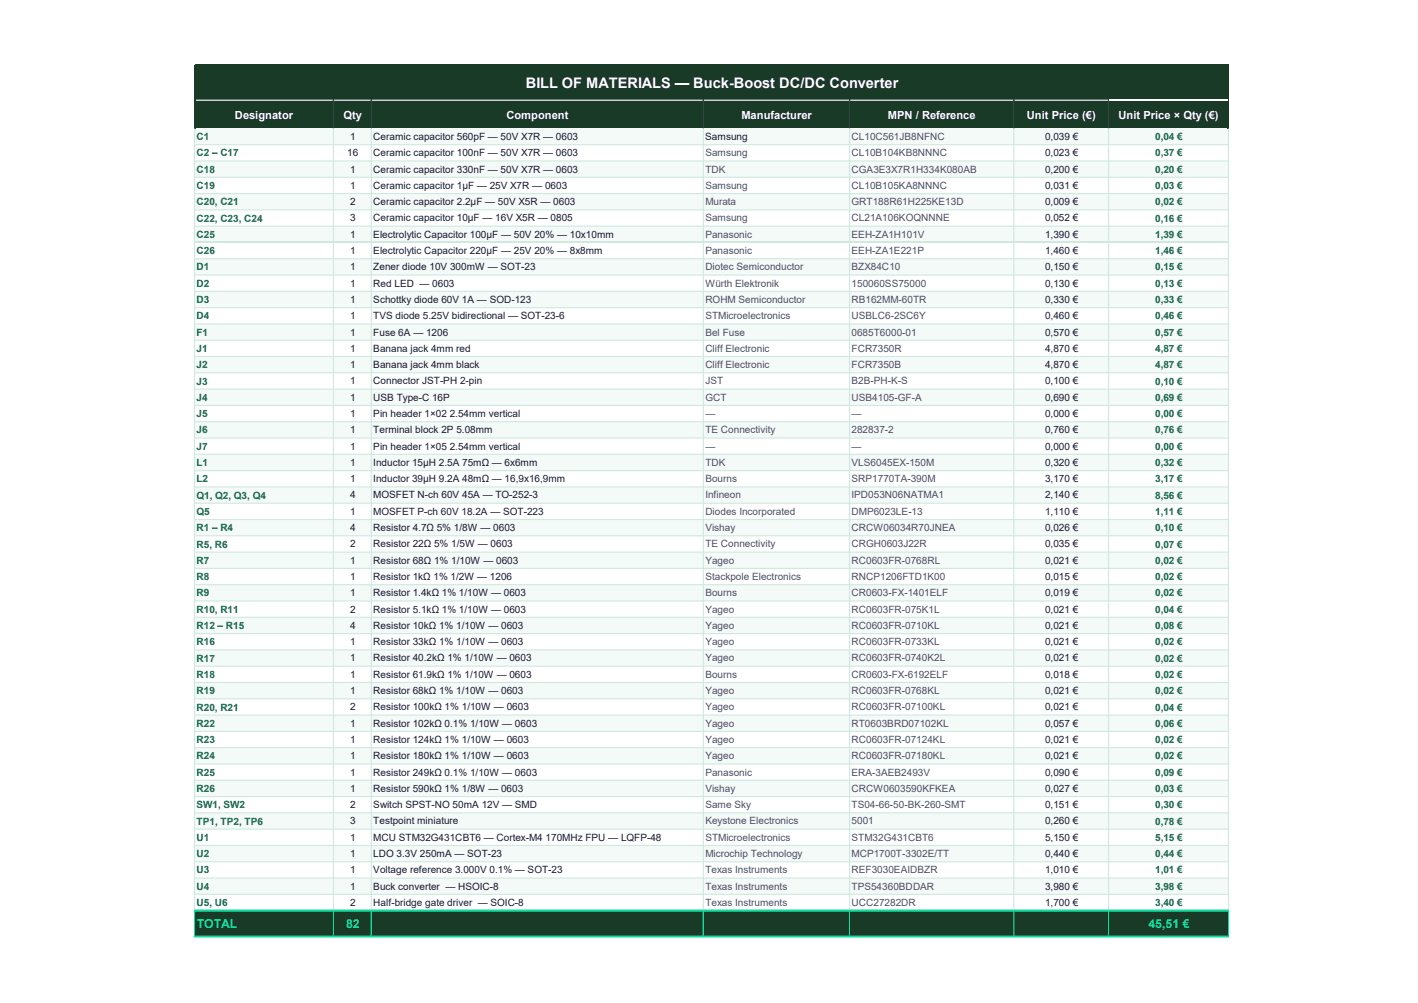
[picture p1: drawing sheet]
<svg xmlns="http://www.w3.org/2000/svg" width="420mm" height="297mm" viewBox="0 0 420 297" stroke-linecap="round" stroke-linejoin="round" font-family="sans-serif">
<defs><g id="words">
<text font-size="4.3" fill="#fff" x="155.7" y="26">BILL OF MATERIALS — Buck-Boost DC/DC Converter</text>
<g font-size="3.6" fill="#00e5a0">
<text x="58.3" y="274.8">TOTAL</text>
<text x="102.5" y="274.8">82</text>
<text x="340.2" y="274.8">45,51 €</text>
</g>
<g font-size="3.3" fill="#fff">
<text x="69.6" y="35.1">Designator</text>
<text x="101.7" y="35.1">Qty</text>
<text x="150" y="35.1">Component</text>
<text x="219.6" y="35.1">Manufacturer</text>
<text x="263" y="35.1">MPN / Reference</text>
<text x="304.2" y="35.1">Unit Price (€)</text>
<text x="331.3" y="35.1">Unit Price × Qty (€)</text>
</g>
<g font-size="3" fill="#0d6e4a">
<text x="58.2" y="41.5">C1</text>
<text x="342.1" y="41.5">0,04 €</text>
<text x="58.2" y="46.3">C2 – C17</text>
<text x="342.1" y="46.3">0,37 €</text>
<text x="58.2" y="51.1">C18</text>
<text x="342.1" y="51.1">0,20 €</text>
<text x="58.2" y="56">C19</text>
<text x="342.1" y="56">0,03 €</text>
<text x="58.2" y="60.8">C20, C21</text>
<text x="58.2" y="65.6">C22, C23, C24</text>
<text x="342.1" y="60.8">0,02 €</text>
<text x="342.1" y="65.6">0,16 €</text>
<text x="58.2" y="70.4">C25</text>
<text x="342.1" y="70.4">1,39 €</text>
<text x="58.2" y="75.3">C26</text>
<text x="342.1" y="75.3">1,46 €</text>
<text x="58.2" y="80.1">D1</text>
<text x="342.1" y="80.1">0,15 €</text>
<text x="58.2" y="84.9">D2</text>
<text x="58.2" y="89.7">D3</text>
<text x="342.1" y="84.9">0,13 €</text>
<text x="342.1" y="89.7">0,33 €</text>
<text x="58.2" y="94.6">D4</text>
<text x="342.1" y="94.6">0,46 €</text>
<text x="58.2" y="99.4">F1</text>
<text x="342.1" y="99.4">0,57 €</text>
<text x="58.2" y="104.2">J1</text>
<text x="342.1" y="104.2">4,87 €</text>
<text x="58.2" y="109.1">J2</text>
<text x="58.2" y="113.9">J3</text>
<text x="342.1" y="109.1">4,87 €</text>
<text x="342.1" y="113.9">0,10 €</text>
<text x="58.2" y="118.7">J4</text>
<text x="342.1" y="118.7">0,69 €</text>
<text x="58.2" y="123.5">J5</text>
<text x="342.1" y="123.5">0,00 €</text>
<text x="58.2" y="128.4">J6</text>
<text x="342.1" y="128.4">0,76 €</text>
<text x="58.2" y="133.2">J7</text>
<text x="342.1" y="133.2">0,00 €</text>
<text x="58.2" y="138">L1</text>
<text x="58.2" y="142.8">L2</text>
<text x="342.1" y="138">0,32 €</text>
<text x="342.1" y="142.8">3,17 €</text>
<text x="58.2" y="147.7">Q1, Q2, Q3, Q4</text>
<text x="342.1" y="147.7">8,56 €</text>
<text x="58.2" y="152.5">Q5</text>
<text x="342.1" y="152.5">1,11 €</text>
<text x="58.2" y="157.3">R1 – R4</text>
<text x="342.1" y="157.3">0,10 €</text>
<text x="58.2" y="162.1">R5, R6</text>
<text x="58.2" y="167">R7</text>
<text x="342.1" y="162.1">0,07 €</text>
<text x="342.1" y="167">0,02 €</text>
<text x="58.2" y="171.8">R8</text>
<text x="342.1" y="171.8">0,02 €</text>
<text x="58.2" y="176.6">R9</text>
<text x="342.1" y="176.6">0,02 €</text>
<text x="58.2" y="181.4">R10, R11</text>
<text x="342.1" y="181.4">0,04 €</text>
<text x="58.2" y="186.3">R12 – R15</text>
<text x="58.2" y="191.1">R16</text>
<text x="342.1" y="186.3">0,08 €</text>
<text x="342.1" y="191.1">0,02 €</text>
<text x="58.2" y="195.9">R17</text>
<text x="342.1" y="195.9">0,02 €</text>
<text x="58.2" y="200.7">R18</text>
<text x="342.1" y="200.7">0,02 €</text>
<text x="58.2" y="205.6">R19</text>
<text x="342.1" y="205.6">0,02 €</text>
<text x="58.2" y="210.4">R20, R21</text>
<text x="58.2" y="215.2">R22</text>
<text x="342.1" y="210.4">0,04 €</text>
<text x="342.1" y="215.2">0,06 €</text>
<text x="58.2" y="220">R23</text>
<text x="342.1" y="220">0,02 €</text>
<text x="58.2" y="224.9">R24</text>
<text x="342.1" y="224.9">0,02 €</text>
<text x="58.2" y="229.7">R25</text>
<text x="342.1" y="229.7">0,09 €</text>
<text x="58.2" y="234.5">R26</text>
<text x="58.2" y="239.4">SW1, SW2</text>
<text x="342.1" y="234.5">0,03 €</text>
<text x="342.1" y="239.4">0,30 €</text>
<text x="58.2" y="244.2">TP1, TP2, TP6</text>
<text x="342.1" y="244.2">0,78 €</text>
<text x="58.2" y="249">U1</text>
<text x="342.1" y="249">5,15 €</text>
<text x="58.2" y="253.8">U2</text>
<text x="342.1" y="253.8">0,44 €</text>
<text x="58.2" y="258.7">U3</text>
<text x="58.2" y="263.5">U4</text>
<text x="342.1" y="258.7">1,01 €</text>
<text x="342.1" y="263.5">3,98 €</text>
<text x="58.2" y="268.3">U5, U6</text>
<text x="342.1" y="268.3">3,40 €</text>
</g>
<g font-size="3" fill="#1a1a2e">
<text x="103.7" y="41.4">1</text>
<text x="110.6" y="41.4">Ceramic capacitor 560pF — 50V X7R — 0603</text>
<text x="208.9" y="41.4">Samsung</text>
<text x="309.5" y="41.4">0,039 €</text>
<text x="102.9" y="46.3">16</text>
<text x="110.6" y="46.3">Ceramic capacitor 100nF — 50V X7R — 0603</text>
<text x="309.5" y="46.3">0,023 €</text>
<text x="103.7" y="51.1">1</text>
<text x="110.6" y="51.1">Ceramic capacitor 330nF — 50V X7R — 0603</text>
<text x="309.5" y="51.1">0,200 €</text>
<text x="103.7" y="55.9">1</text>
<text x="110.6" y="55.9">Ceramic capacitor 1µF — 25V X7R — 0603</text>
<text x="309.5" y="55.9">0,031 €</text>
<text x="103.7" y="60.7">2</text>
<text x="103.7" y="65.6">3</text>
<text x="110.6" y="60.7">Ceramic capacitor 2.2µF — 50V X5R — 0603</text>
<text x="110.6" y="65.6">Ceramic capacitor 10µF — 16V X5R — 0805</text>
<text x="309.5" y="60.7">0,009 €</text>
<text x="309.5" y="65.6">0,052 €</text>
<text x="103.7" y="70.4">1</text>
<text x="110.6" y="70.4">Electrolytic Capacitor 100µF — 50V 20% — 10x10mm</text>
<text x="309.5" y="70.4">1,390 €</text>
<text x="103.7" y="75.2">1</text>
<text x="110.6" y="75.2">Electrolytic Capacitor 220µF — 25V 20% — 8x8mm</text>
<text x="309.5" y="75.2">1,460 €</text>
<text x="103.7" y="80.1">1</text>
<text x="110.6" y="80.1">Zener diode 10V 300mW — SOT-23</text>
<text x="309.5" y="80.1">0,150 €</text>
<text x="103.7" y="84.9">1</text>
<text x="103.7" y="89.7">1</text>
<text x="110.6" y="84.9">Red LED — 0603</text>
<text x="110.6" y="89.7">Schottky diode 60V 1A — SOD-123</text>
<text x="309.5" y="84.9">0,130 €</text>
<text x="309.5" y="89.7">0,330 €</text>
<text x="103.7" y="94.5">1</text>
<text x="110.6" y="94.5">TVS diode 5.25V bidirectional — SOT-23-6</text>
<text x="309.5" y="94.5">0,460 €</text>
<text x="103.7" y="99.4">1</text>
<text x="110.6" y="99.4">Fuse 6A — 1206</text>
<text x="309.5" y="99.4">0,570 €</text>
<text x="103.7" y="104.2">1</text>
<text x="110.6" y="104.2">Banana jack 4mm red</text>
<text x="309.5" y="104.2">4,870 €</text>
<text x="103.7" y="109">1</text>
<text x="103.7" y="113.8">1</text>
<text x="110.6" y="109">Banana jack 4mm black</text>
<text x="110.6" y="113.8">Connector JST-PH 2-pin</text>
<text x="309.5" y="109">4,870 €</text>
<text x="309.5" y="113.8">0,100 €</text>
<text x="103.7" y="118.7">1</text>
<text x="110.6" y="118.7">USB Type-C 16P</text>
<text x="309.5" y="118.7">0,690 €</text>
<text x="103.7" y="123.5">1</text>
<text x="110.6" y="123.5">Pin header 1×02 2.54mm vertical</text>
<text x="309.5" y="123.5">0,000 €</text>
<text x="103.7" y="128.3">1</text>
<text x="110.6" y="128.3">Terminal block 2P 5.08mm</text>
<text x="309.5" y="128.3">0,760 €</text>
<text x="103.7" y="133.1">1</text>
<text x="103.7" y="138">1</text>
<text x="110.6" y="133.1">Pin header 1×05 2.54mm vertical</text>
<text x="110.6" y="138">Inductor 15µH 2.5A 75mΩ — 6x6mm</text>
<text x="309.5" y="133.1">0,000 €</text>
<text x="309.5" y="138">0,320 €</text>
<text x="103.7" y="142.8">1</text>
<text x="110.6" y="142.8">Inductor 39µH 9.2A 48mΩ — 16,9x16,9mm</text>
<text x="309.5" y="142.8">3,170 €</text>
<text x="103.7" y="147.6">4</text>
<text x="110.6" y="147.6">MOSFET N-ch 60V 45A — TO-252-3</text>
<text x="309.5" y="147.6">2,140 €</text>
<text x="103.7" y="152.4">1</text>
<text x="110.6" y="152.4">MOSFET P-ch 60V 18.2A — SOT-223</text>
<text x="309.5" y="152.4">1,110 €</text>
<text x="103.7" y="157.3">4</text>
<text x="110.6" y="157.3">Resistor 4.7Ω 5% 1/8W — 0603</text>
<text x="309.5" y="157.3">0,026 €</text>
<text x="103.7" y="162.1">2</text>
<text x="103.7" y="166.9">1</text>
<text x="110.6" y="162.1">Resistor 22Ω 5% 1/5W — 0603</text>
<text x="110.6" y="166.9">Resistor 68Ω 1% 1/10W — 0603</text>
<text x="309.5" y="162.1">0,035 €</text>
<text x="309.5" y="166.9">0,021 €</text>
<text x="103.7" y="171.7">1</text>
<text x="110.6" y="171.7">Resistor 1kΩ 1% 1/2W — 1206</text>
<text x="309.5" y="171.7">0,015 €</text>
<text x="103.7" y="176.6">1</text>
<text x="110.6" y="176.6">Resistor 1.4kΩ 1% 1/10W — 0603</text>
<text x="309.5" y="176.6">0,019 €</text>
<text x="103.7" y="181.4">2</text>
<text x="110.6" y="181.4">Resistor 5.1kΩ 1% 1/10W — 0603</text>
<text x="309.5" y="181.4">0,021 €</text>
<text x="103.7" y="186.2">4</text>
<text x="103.7" y="191.1">1</text>
<text x="110.6" y="186.2">Resistor 10kΩ 1% 1/10W — 0603</text>
<text x="110.6" y="191.1">Resistor 33kΩ 1% 1/10W — 0603</text>
<text x="309.5" y="186.2">0,021 €</text>
<text x="309.5" y="191.1">0,021 €</text>
<text x="103.7" y="195.9">1</text>
<text x="110.6" y="195.9">Resistor 40.2kΩ 1% 1/10W — 0603</text>
<text x="309.5" y="195.9">0,021 €</text>
<text x="103.7" y="200.7">1</text>
<text x="110.6" y="200.7">Resistor 61.9kΩ 1% 1/10W — 0603</text>
<text x="309.5" y="200.7">0,018 €</text>
<text x="103.7" y="205.5">1</text>
<text x="110.6" y="205.5">Resistor 68kΩ 1% 1/10W — 0603</text>
<text x="309.5" y="205.5">0,021 €</text>
<text x="103.7" y="210.4">2</text>
<text x="103.7" y="215.2">1</text>
<text x="110.6" y="210.4">Resistor 100kΩ 1% 1/10W — 0603</text>
<text x="110.6" y="215.2">Resistor 102kΩ 0.1% 1/10W — 0603</text>
<text x="309.5" y="210.4">0,021 €</text>
<text x="309.5" y="215.2">0,057 €</text>
<text x="103.7" y="220">1</text>
<text x="110.6" y="220">Resistor 124kΩ 1% 1/10W — 0603</text>
<text x="309.5" y="220">0,021 €</text>
<text x="103.7" y="224.8">1</text>
<text x="110.6" y="224.8">Resistor 180kΩ 1% 1/10W — 0603</text>
<text x="309.5" y="224.8">0,021 €</text>
<text x="103.7" y="229.7">1</text>
<text x="110.6" y="229.7">Resistor 249kΩ 0.1% 1/10W — 0603</text>
<text x="309.5" y="229.7">0,090 €</text>
<text x="103.7" y="234.5">1</text>
<text x="103.7" y="239.3">2</text>
<text x="110.6" y="234.5">Resistor 590kΩ 1% 1/8W — 0603</text>
<text x="110.6" y="239.3">Switch SPST-NO 50mA 12V — SMD</text>
<text x="309.5" y="234.5">0,027 €</text>
<text x="309.5" y="239.3">0,151 €</text>
<text x="103.7" y="244.1">3</text>
<text x="110.6" y="244.1">Testpoint miniature</text>
<text x="309.5" y="244.1">0,260 €</text>
<text x="103.7" y="249">1</text>
<text x="110.6" y="249">MCU STM32G431CBT6 — Cortex-M4 170MHz FPU — LQFP-48</text>
<text x="309.5" y="249">5,150 €</text>
<text x="103.7" y="253.8">1</text>
<text x="110.6" y="253.8">LDO 3.3V 250mA — SOT-23</text>
<text x="309.5" y="253.8">0,440 €</text>
<text x="103.7" y="258.6">1</text>
<text x="103.7" y="263.4">1</text>
<text x="110.6" y="258.6">Voltage reference 3.000V 0.1% — SOT-23</text>
<text x="110.6" y="263.4">Buck converter — HSOIC-8</text>
<text x="309.5" y="258.6">1,010 €</text>
<text x="309.5" y="263.4">3,980 €</text>
<text x="103.7" y="268.3">2</text>
<text x="110.6" y="268.3">Half-bridge gate driver — SOIC-8</text>
<text x="309.5" y="268.3">1,700 €</text>
</g>
<g font-size="3" fill="#4a4a6a">
<text x="252.2" y="41.4">CL10C561JB8NFNC</text>
<text x="208.9" y="46.3">Samsung</text>
<text x="252.2" y="46.3">CL10B104KB8NNNC</text>
<text x="208.9" y="51.1">TDK</text>
<text x="252.2" y="51.1">CGA3E3X7R1H334K080AB</text>
<text x="208.9" y="55.9">Samsung</text>
<text x="252.2" y="55.9">CL10B105KA8NNNC</text>
<text x="208.9" y="60.7">Murata</text>
<text x="208.9" y="65.6">Samsung</text>
<text x="252.2" y="60.7">GRT188R61H225KE13D</text>
<text x="252.2" y="65.6">CL21A106KOQNNNE</text>
<text x="208.9" y="70.4">Panasonic</text>
<text x="252.2" y="70.4">EEH-ZA1H101V</text>
<text x="208.9" y="75.2">Panasonic</text>
<text x="252.2" y="75.2">EEH-ZA1E221P</text>
<text x="208.9" y="80.1">Diotec Semiconductor</text>
<text x="252.2" y="80.1">BZX84C10</text>
<text x="208.9" y="84.9">Würth Elektronik</text>
<text x="208.9" y="89.7">ROHM Semiconductor</text>
<text x="252.2" y="89.7">RB162MM-60TR</text>
<text x="252.2" y="84.9">150060SS75000</text>
<text x="208.9" y="94.5">STMicroelectronics</text>
<text x="252.2" y="94.5">USBLC6-2SC6Y</text>
<text x="208.9" y="99.4">Bel Fuse</text>
<text x="252.2" y="99.4">0685T6000-01</text>
<text x="208.9" y="104.2">Cliff Electronic</text>
<text x="252.2" y="104.2">FCR7350R</text>
<text x="208.9" y="109">Cliff Electronic</text>
<text x="208.9" y="113.8">JST</text>
<text x="252.2" y="113.8">B2B-PH-K-S</text>
<text x="252.2" y="109">FCR7350B</text>
<text x="208.9" y="118.7">GCT</text>
<text x="252.2" y="118.7">USB4105-GF-A</text>
<text x="208.9" y="123.5">—</text>
<text x="252.2" y="123.5">—</text>
<text x="208.9" y="128.3">TE Connectivity</text>
<text x="252.2" y="128.3">282837-2</text>
<text x="208.9" y="133.1">—</text>
<text x="208.9" y="138">TDK</text>
<text x="252.2" y="138">VLS6045EX-150M</text>
<text x="252.2" y="133.1">—</text>
<text x="208.9" y="142.8">Bourns</text>
<text x="252.2" y="142.8">SRP1770TA-390M</text>
<text x="208.9" y="147.6">Infineon</text>
<text x="252.2" y="147.6">IPD053N06NATMA1</text>
<text x="208.9" y="152.4">Diodes Incorporated</text>
<text x="252.2" y="152.4">DMP6023LE-13</text>
<text x="208.9" y="157.3">Vishay</text>
<text x="252.2" y="157.3">CRCW06034R70JNEA</text>
<text x="208.9" y="162.1">TE Connectivity</text>
<text x="208.9" y="166.9">Yageo</text>
<text x="252.2" y="162.1">CRGH0603J22R</text>
<text x="252.2" y="166.9">RC0603FR-0768RL</text>
<text x="208.9" y="171.7">Stackpole Electronics</text>
<text x="252.2" y="171.7">RNCP1206FTD1K00</text>
<text x="208.9" y="176.6">Bourns</text>
<text x="252.2" y="176.6">CR0603-FX-1401ELF</text>
<text x="208.9" y="181.4">Yageo</text>
<text x="252.2" y="181.4">RC0603FR-075K1L</text>
<text x="208.9" y="186.2">Yageo</text>
<text x="208.9" y="191.1">Yageo</text>
<text x="252.2" y="186.2">RC0603FR-0710KL</text>
<text x="252.2" y="191.1">RC0603FR-0733KL</text>
<text x="208.9" y="195.9">Yageo</text>
<text x="252.2" y="195.9">RC0603FR-0740K2L</text>
<text x="208.9" y="200.7">Bourns</text>
<text x="252.2" y="200.7">CR0603-FX-6192ELF</text>
<text x="208.9" y="205.5">Yageo</text>
<text x="252.2" y="205.5">RC0603FR-0768KL</text>
<text x="208.9" y="210.4">Yageo</text>
<text x="208.9" y="215.2">Yageo</text>
<text x="252.2" y="210.4">RC0603FR-07100KL</text>
<text x="252.2" y="215.2">RT0603BRD07102KL</text>
<text x="208.9" y="220">Yageo</text>
<text x="252.2" y="220">RC0603FR-07124KL</text>
<text x="208.9" y="224.8">Yageo</text>
<text x="252.2" y="224.8">RC0603FR-07180KL</text>
<text x="208.9" y="229.7">Panasonic</text>
<text x="252.2" y="229.7">ERA-3AEB2493V</text>
<text x="208.9" y="234.5">Vishay</text>
<text x="208.9" y="239.3">Same Sky</text>
<text x="252.2" y="239.3">TS04-66-50-BK-260-SMT</text>
<text x="252.2" y="234.5">CRCW0603590KFKEA</text>
<text x="208.9" y="244.1">Keystone Electronics</text>
<text x="252.2" y="244.1">5001</text>
<text x="208.9" y="249">STMicroelectronics</text>
<text x="252.2" y="249">STM32G431CBT6</text>
<text x="208.9" y="253.8">Microchip Technology</text>
<text x="252.2" y="253.8">MCP1700T-3302E/TT</text>
<text x="208.9" y="258.6">Texas Instruments</text>
<text x="208.9" y="263.4">Texas Instruments</text>
<text x="252.2" y="258.6">REF3030EAIDBZR</text>
<text x="252.2" y="263.4">TPS54360BDDAR</text>
<text x="208.9" y="268.3">Texas Instruments</text>
<text x="252.2" y="268.3">UCC27282DR</text>
</g>
</g></defs>
<path d="M57.8 19.6h306.1v18.5h-306.1z" fill-rule="evenodd" fill="#1a3a28"/>
<path d="M57.8 38h306.1v4.9h-306.1z" fill="#f4faf7"/>
<path d="M57.8 42.8h306.1v4.9h-306.1z" fill="#fff"/>
<path d="M57.8 47.7h306.1v4.8h-306.1z" fill="#f4faf7"/>
<path d="M57.8 52.5h306.1v4.9h-306.1z" fill="#fff"/>
<path d="M57.8 57.3h306.1v4.9h-306.1z" fill="#f4faf7"/>
<path d="M57.8 62.1h306.1v4.9h-306.1z" fill="#fff"/>
<path d="M57.8 67h306.1v4.8h-306.1z" fill="#f4faf7"/>
<path d="M57.8 71.8h306.1v4.9h-306.1z" fill="#fff"/>
<path d="M57.8 76.6h306.1v4.9h-306.1z" fill="#f4faf7"/>
<path d="M57.8 81.4h306.1v4.9h-306.1z" fill="#fff"/>
<path d="M57.8 86.3h306.1v4.8h-306.1z" fill="#f4faf7"/>
<path d="M57.8 91.1h306.1v4.9h-306.1z" fill="#fff"/>
<path d="M57.8 95.9h306.1v4.9h-306.1z" fill="#f4faf7"/>
<path d="M57.8 100.8h306.1v4.8h-306.1z" fill="#fff"/>
<path d="M57.8 105.6h306.1v4.8h-306.1z" fill="#f4faf7"/>
<path d="M57.8 110.4h306.1v4.9h-306.1z" fill="#fff"/>
<path d="M57.8 115.2h306.1v4.9h-306.1z" fill="#f4faf7"/>
<path d="M57.8 120.1h306.1v4.8h-306.1z" fill="#fff"/>
<path d="M57.8 124.9h306.1v4.9h-306.1z" fill="#f4faf7"/>
<path d="M57.8 129.7h306.1v4.9h-306.1z" fill="#fff"/>
<path d="M57.8 134.5h306.1v4.9h-306.1z" fill="#f4faf7"/>
<path d="M57.8 139.4h306.1v4.8h-306.1z" fill="#fff"/>
<path d="M57.8 144.2h306.1v4.9h-306.1z" fill="#f4faf7"/>
<path d="M57.8 149h306.1v4.9h-306.1z" fill="#fff"/>
<path d="M57.8 153.8h306.1v4.9h-306.1z" fill="#f4faf7"/>
<path d="M57.8 158.7h306.1v4.8h-306.1z" fill="#fff"/>
<path d="M57.8 163.5h306.1v4.9h-306.1z" fill="#f4faf7"/>
<path d="M57.8 168.3h306.1v4.9h-306.1z" fill="#fff"/>
<path d="M57.8 173.1h306.1v4.9h-306.1z" fill="#f4faf7"/>
<path d="M57.8 178h306.1v4.8h-306.1z" fill="#fff"/>
<path d="M57.8 182.8h306.1v4.9h-306.1z" fill="#f4faf7"/>
<path d="M57.8 187.6h306.1v4.9h-306.1z" fill="#fff"/>
<path d="M57.8 192.4h306.1v4.9h-306.1z" fill="#f4faf7"/>
<path d="M57.8 197.3h306.1v4.8h-306.1z" fill="#fff"/>
<path d="M57.8 202.1h306.1v4.9h-306.1z" fill="#f4faf7"/>
<path d="M57.8 206.9h306.1v4.9h-306.1z" fill="#fff"/>
<path d="M57.8 211.8h306.1v4.8h-306.1z" fill="#f4faf7"/>
<path d="M57.8 216.6h306.1v4.8h-306.1z" fill="#fff"/>
<path d="M57.8 221.4h306.1v4.9h-306.1z" fill="#f4faf7"/>
<path d="M57.8 226.2h306.1v4.9h-306.1z" fill="#fff"/>
<path d="M57.8 231.1h306.1v4.8h-306.1z" fill="#f4faf7"/>
<path d="M57.8 235.9h306.1v4.8h-306.1z" fill="#fff"/>
<path d="M57.8 240.7h306.1v4.9h-306.1z" fill="#f4faf7"/>
<path d="M57.8 245.5h306.1v4.9h-306.1z" fill="#fff"/>
<path d="M57.8 250.4h306.1v4.8h-306.1z" fill="#f4faf7"/>
<path d="M57.8 255.2h306.1v4.9h-306.1z" fill="#fff"/>
<path d="M57.8 260h306.1v4.9h-306.1z" fill="#f4faf7"/>
<path d="M57.8 264.8h306.1v4.9h-306.1z" fill="#fff"/>
<path d="M57.8 269.7h306.1v7.7h-306.1z" fill="#1a3a28"/>
<path d="M57.8 29.5h40.8v.3h-40.8zM98.9 29.5h10.9v.3h-10.9zM110.2 29.5h98v.3h-98zM208.5 29.5h43v.3h-43zM251.8 29.5h48.3v.3h-48.3zM300.4 29.5h27.8v.3h-27.8z" fill-rule="evenodd" fill="#fff"/>
<path d="M57.6 19.2v18.9" fill="none" stroke="#1a3a28" stroke-width=".34"/>
<path d="M98.6 29.5h.3v8.6h-.3zM109.8 29.5h.4v8.6h-.4zM208.2 29.5h.3v8.6h-.3zM251.5 29.5h.3v8.6h-.3zM300.1 29.5h.3v8.6h-.3zM328.2 29.5h.3v8.6h-.3z" fill-rule="evenodd" fill="#2a5a3a"/>
<path d="M363.9 19.6v18.5" fill="none" stroke="#1a3a28" stroke-width=".34"/>
<path d="M57.8 71.8h306.2" fill="none" stroke="#d0e8e0" stroke-width=".34"/>
<path d="M57.4 38.1h.4v231.3h-.4zM98.6 38.1h.3v231.3h-.3zM109.8 38.1h.4v231.3h-.4zM208.2 38.1h.3v231.3h-.3zM251.5 38.1h.3v231.3h-.3zM300.1 38.1h.3v231.3h-.3zM328.2 38.1h.3v231.3h-.3zM363.7 38.1h.3v231.3h-.3z" fill-rule="evenodd" fill="#d0e8e0"/>
<path d="M57.4 270h.4v7h-.4zM363.7 270h.3v7h-.3zM98.6 270h.3v7h-.3zM109.8 270h.4v7h-.4zM208.2 270h.3v7h-.3zM251.5 270h.3v7h-.3zM300.1 270h.3v7h-.3zM328.2 270h.3v7h-.3z" fill-rule="evenodd" fill="#00e5a0"/>
<path d="M57.8 19.4h306.2" fill="none" stroke="#1a3a28" stroke-width=".34"/>
<path d="M328.5 29.5h35.2v.3h-35.2z" fill="#fff"/>
<path d="M57.8 42.7h306.2v.3h-306.2zM57.8 47.5h306.2v.3h-306.2zM57.8 52.3h306.2v.4h-306.2zM57.8 57.1h306.2v.4h-306.2zM57.8 62h306.2v.3h-306.2zM57.8 66.8h306.2v.3h-306.2z" fill-rule="evenodd" fill="#d0e8e0"/>
<path d="M381 71.6h17.1v.4h-17.1z" fill="#fff"/>
<path d="M57.8 76.5h306.2v.3h-306.2zM57.8 81.3h306.2v.3h-306.2zM57.8 86.1h306.2v.3h-306.2zM57.8 90.9h306.2v.4h-306.2zM57.8 95.8h306.2v.3h-306.2zM57.8 100.6h306.2v.3h-306.2zM57.8 105.4h306.2v.3h-306.2zM57.8 110.2h306.2v.4h-306.2zM57.8 115.1h306.2v.3h-306.2zM57.8 119.9h306.2v.3h-306.2zM57.8 124.7h306.2v.4h-306.2zM57.8 129.5h306.2v.4h-306.2zM57.8 134.4h306.2v.3h-306.2zM57.8 139.2h306.2v.3h-306.2zM57.8 144h306.2v.4h-306.2zM57.8 148.8h306.2v.4h-306.2zM57.8 153.7h306.2v.3h-306.2zM57.8 158.5h306.2v.3h-306.2zM57.8 163.3h306.2v.4h-306.2zM57.8 168.1h306.2v.4h-306.2zM57.8 173h306.2v.3h-306.2zM57.8 177.8h306.2v.3h-306.2zM57.8 182.6h306.2v.4h-306.2zM57.8 187.5h306.2v.3h-306.2zM57.8 192.3h306.2v.3h-306.2zM57.8 197.1h306.2v.3h-306.2zM57.8 201.9h306.2v.4h-306.2zM57.8 206.8h306.2v.3h-306.2zM57.8 211.6h306.2v.3h-306.2zM57.8 216.4h306.2v.3h-306.2zM57.8 221.2h306.2v.4h-306.2zM57.8 226.1h306.2v.3h-306.2zM57.8 230.9h306.2v.3h-306.2zM57.8 235.7h306.2v.4h-306.2zM57.8 240.5h306.2v.4h-306.2zM57.8 245.4h306.2v.3h-306.2zM57.8 250.2h306.2v.3h-306.2zM57.8 255h306.2v.4h-306.2zM57.8 259.8h306.2v.4h-306.2zM57.8 264.7h306.2v.3h-306.2z" fill-rule="evenodd" fill="#d0e8e0"/>
<path d="M57.4 269.4h306.6v.6h-306.6zM57.4 277h306.6v.7h-306.6z" fill-rule="evenodd" fill="#00e5a0"/>
<use href="#words"/>
</svg>
